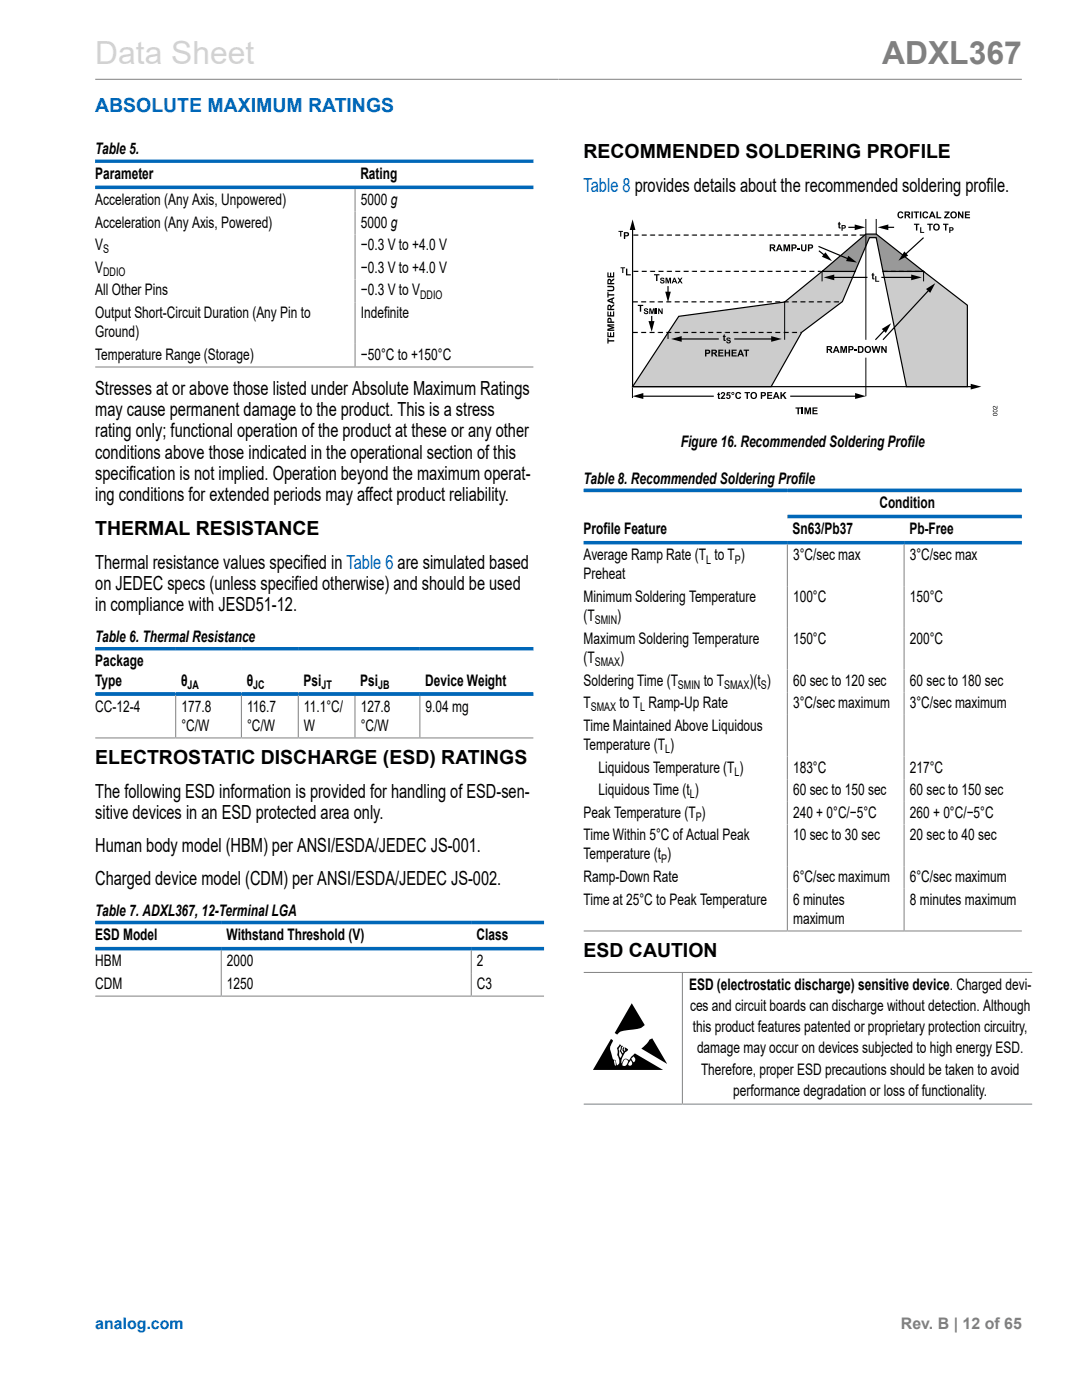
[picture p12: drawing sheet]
<svg xmlns="http://www.w3.org/2000/svg" width="216mm" height="279mm" viewBox="0 0 216 279" stroke-linecap="round" stroke-linejoin="round" font-family="sans-serif">
<defs><g id="words">
<text font-size="6.3" fill="#d3d3d3" x="19" y="12.7">Data Sheet</text>
<text font-size="6.3" fill="#808080" x="176" y="12.7">ADXL367</text>
<g font-size="3.9" fill="#0067b8">
<text x="19" y="22.3">ABSOLUTE MAXIMUM RATINGS</text>
<text x="116.4" y="38.2">Table 8 provides details about the recommended soldering profile.</text>
</g>
<g font-size="3.9">
<text x="116.4" y="31.4">RECOMMENDED SOLDERING PROFILE</text>
<text x="19" y="78.8">Stresses at or above those listed under Absolute Maximum Ratings</text>
<text x="19" y="83">may cause permanent damage to the product. This is a stress</text>
<text x="19" y="87.3">rating only; functional operation of the product at these or any other</text>
<text x="19" y="91.5">conditions above those indicated in the operational section of this</text>
<text x="19" y="95.7">specification is not implied. Operation beyond the maximum operat-</text>
<text x="19" y="100">ing conditions for extended periods may affect product reliability.</text>
<text x="19" y="106.7">THERMAL RESISTANCE</text>
<text x="19" y="113.5">Thermal resistance values specified in Table 6 are simulated based</text>
<text x="19" y="117.8">on JEDEC specs (unless specified otherwise) and should be used</text>
<text x="19" y="122">in compliance with JESD51-12.</text>
<text x="19" y="152.5">ELECTROSTATIC DISCHARGE (ESD) RATINGS</text>
<text x="19" y="159.3">The following ESD information is provided for handling of ESD-sen-</text>
<text x="19" y="163.5">sitive devices in an ESD protected area only.</text>
<text x="19" y="170.1">Human body model (HBM) per ANSI/ESDA/JEDEC JS-001.</text>
<text x="19" y="176.6">Charged device model (CDM) per ANSI/ESDA/JEDEC JS-002.</text>
<text x="116.4" y="191">ESD CAUTION</text>
</g>
<g font-size="3.2">
<text x="19" y="30.8">Table 5.</text>
<text x="19" y="35.7">Parameter</text>
<text x="71.9" y="35.7">Rating</text>
<text x="19" y="40.9">Acceleration (Any Axis, Unpowered)</text>
<text x="72" y="40.9">5000 g</text>
<text x="19" y="45.4">Acceleration (Any Axis, Powered)</text>
<text x="72" y="45.4">5000 g</text>
<text x="19" y="49.9">V</text>
<text x="72" y="49.9">−0.3 V to +4.0 V</text>
<text x="19" y="54.5">V</text>
<text x="19" y="59">All Other Pins</text>
<text x="72" y="54.5">−0.3 V to +4.0 V</text>
<text x="72" y="59">−0.3 V to V</text>
<text x="19" y="63.5">Output Short-Circuit Duration (Any Pin to</text>
<text x="72" y="63.5">Indefinite</text>
<text x="19" y="67.3">Ground)</text>
<text x="19" y="71.8">Temperature Range (Storage)</text>
<text x="72" y="71.8">−50°C to +150°C</text>
<text x="135.8" y="89.2">Figure 16. Recommended Soldering Profile</text>
<text x="116.4" y="96.5">Table 8. Recommended Soldering Profile</text>
<text x="175.5" y="101.4">Condition</text>
<text x="116.4" y="106.6">Profile Feature</text>
<text x="158.2" y="106.6">Sn63/Pb37</text>
<text x="181.5" y="106.6">Pb-Free</text>
<text x="116.4" y="111.8">Average Ramp Rate (T to T )</text>
<text x="158.3" y="111.8">3°C/sec max</text>
<text x="181.5" y="111.8">3°C/sec max</text>
<text x="116.5" y="115.6">Preheat</text>
<text x="116.5" y="120.2">Minimum Soldering Temperature</text>
<text x="116.5" y="124">(T</text>
<text x="123.2" y="124">)</text>
<text x="158.3" y="120.2">100°C</text>
<text x="181.5" y="120.2">150°C</text>
<text x="19" y="128.1">Table 6. Thermal Resistance</text>
<text x="116.5" y="128.5">Maximum Soldering Temperature</text>
<text x="158.3" y="128.5">150°C</text>
<text x="181.5" y="128.5">200°C</text>
<text x="19" y="133">Package</text>
<text x="19" y="136.8">Type</text>
<text x="36.1" y="136.8">θ</text>
<text x="49.2" y="136.8">θ</text>
<text x="60.6" y="136.8">Psi</text>
<text x="71.9" y="136.8">Psi</text>
<text x="84.8" y="136.8">Device Weight</text>
<text x="116.5" y="132.3">(T</text>
<text x="116.5" y="136.8">Soldering Time (T</text>
<text x="123.8" y="132.3">)</text>
<text x="140.4" y="136.8">to T</text>
<text x="149.6" y="136.8">)(t )</text>
<text x="158.3" y="136.8">60 sec to 120 sec</text>
<text x="181.5" y="136.8">60 sec to 180 sec</text>
<text x="19" y="142">CC-12-4</text>
<text x="36.2" y="142">177.8</text>
<text x="49.3" y="142">116.7</text>
<text x="60.7" y="142">11.1°C/</text>
<text x="72" y="142">127.8</text>
<text x="84.9" y="142">9.04 mg</text>
<text x="116.5" y="141.3">T</text>
<text x="123.6" y="141.3">to T Ramp-Up Rate</text>
<text x="158.3" y="141.3">3°C/sec maximum</text>
<text x="181.5" y="141.3">3°C/sec maximum</text>
<text x="36.2" y="145.8">°C/W</text>
<text x="49.3" y="145.8">°C/W</text>
<text x="60.7" y="145.8">W</text>
<text x="72" y="145.8">°C/W</text>
<text x="116.4" y="145.8">Time Maintained Above Liquidous</text>
<text x="116.4" y="149.7">Temperature (T )</text>
<text x="119.5" y="154.2">Liquidous Temperature (T )</text>
<text x="158.3" y="154.2">183°C</text>
<text x="181.5" y="154.2">217°C</text>
<text x="119.4" y="158.7">Liquidous Time (t )</text>
<text x="158.3" y="158.7">60 sec to 150 sec</text>
<text x="181.5" y="158.7">60 sec to 150 sec</text>
<text x="116.4" y="163.2">Peak Temperature (T )</text>
<text x="116.4" y="167.7">Time Within 5°C of Actual Peak</text>
<text x="158.3" y="163.2">240 + 0°C/−5°C</text>
<text x="158.3" y="167.7">10 sec to 30 sec</text>
<text x="181.5" y="163.2">260 + 0°C/−5°C</text>
<text x="181.5" y="167.7">20 sec to 40 sec</text>
<text x="116.4" y="171.5">Temperature (t )</text>
<text x="116.5" y="176">Ramp-Down Rate</text>
<text x="158.3" y="176">6°C/sec maximum</text>
<text x="181.5" y="176">6°C/sec maximum</text>
<text x="19" y="182.8">Table 7. ADXL367, 12-Terminal LGA</text>
<text x="116.5" y="180.6">Time at 25°C to Peak Temperature</text>
<text x="158.3" y="180.6">6 minutes</text>
<text x="158.3" y="184.4">maximum</text>
<text x="181.5" y="180.6">8 minutes maximum</text>
<text x="19" y="187.6">ESD Model</text>
<text x="45.2" y="187.6">Withstand Threshold (V)</text>
<text x="95.1" y="187.6">Class</text>
<text x="19" y="192.9">HBM</text>
<text x="19" y="197.4">CDM</text>
<text x="45.3" y="192.9">2000</text>
<text x="45.3" y="197.4">1250</text>
<text x="95.2" y="192.9">2</text>
<text x="95.2" y="197.4">C3</text>
<text x="137.5" y="197.5">ESD (electrostatic discharge) sensitive device. Charged devi-</text>
<text x="137.7" y="201.8">ces and circuit boards can discharge without detection. Although</text>
<text x="138.2" y="206">this product features patented or proprietary protection circuitry,</text>
<text x="139.1" y="210.2">damage may occur on devices subjected to high energy ESD.</text>
<text x="139.9" y="214.5">Therefore, proper ESD precautions should be taken to avoid</text>
<text x="146.3" y="218.7">performance degradation or loss of functionality.</text>
</g>
<text font-size="3.2" fill="#0067b8" x="19" y="265.3">analog.com</text>
<text font-size="3.2" fill="#808080" x="179.8" y="265.3">Rev. B | 12 of 65</text>
<g font-size="2.4">
<text x="20.6" y="50.6">S</text>
<text x="20.6" y="55.1">DDIO</text>
<text x="83.8" y="59.6">DDIO</text>
<text x="140.9" y="112.5">L</text>
<text x="146.6" y="112.5">P</text>
<text x="118.7" y="124.6">SMIN</text>
<text x="37.4" y="137.4">JA</text>
<text x="50.5" y="137.4">JC</text>
<text x="64.1" y="137.4">JT</text>
<text x="75.5" y="137.4">JB</text>
<text x="118.7" y="132.9">SMAX</text>
<text x="135.3" y="137.4">SMIN</text>
<text x="144.5" y="137.4">SMAX</text>
<text x="151.8" y="137.4">S</text>
<text x="117.9" y="142">SMAX</text>
<text x="127.7" y="142">L</text>
<text x="132.7" y="150.3">L</text>
<text x="146.6" y="154.8">L</text>
<text x="137.6" y="159.3">L</text>
<text x="138.8" y="163.8">P</text>
<text x="131.9" y="172.2">P</text>
</g>
</g></defs>
<path d="M19 15.8h184.9M70.8 37.7v35.5M19 73.2h87.4M35.1 138.9v8.3M48.2 138.9v8.3M59.5 138.9v8.3M70.8 138.9v8.3M83.8 138.9v8.3M19 147.3h87.5M19 198.8h89.6M44.1 189.7v9M94 189.7v9" fill="none" stroke="#808080" stroke-width=".2"/>
<path d="M19 32.2h87.4M19 37.4h87.4M19 129.5h87.5M19 138.5h87.5M19 184.1h89.6M19 189.3h89.6" fill="none" stroke="#0067b8" stroke-width=".71"/>
<g fill="#ccc" stroke="#000" stroke-width=".24">
<path d="M176.2 54.2h8.1l8.7 6.7v16.3h-12.1z" fill-rule="evenodd"/>
<path d="M135.4 63.1l21.2-2.8 7.4-6.1h6.6l-2.5 6-8.1 6.1-6.1 10.9h-27.7z" fill-rule="evenodd"/>
</g>
<path d="M164 54.2l8.8-7.5h2l9.5 7.5h-8.1l-1.4-6.8h-1.3l-2.9 6.8z" fill-rule="evenodd" fill="#999" stroke="#000" stroke-width=".24"/>
<g fill="none" stroke="#000" stroke-width=".24">
<path d="M126.2 45.5v31.7M133.3 57.1v1.5M163.3 49.2l6.1 2.5M163.4 50l1.3 1M166.1 55.4h7M169.3 45.4h1.6M175.9 55.4h6.3M176.9 45.4h1.5M184.3 47.4l-3.8 3.5M185.5 57.8l-9.3 10M126.1 77.2h68M128 79.1h14.4"/>
<path d="M130 63.1v1.4M135.6 67.7h7.8M146.5 67.7h7.8M157.7 79.1h13.3M176.6 65.8l-1.9 2"/>
</g>
<g fill="#000">
<path d="M121.2 57h.7a.56 .56 0 0 1 .7 .6 .56 .56 0 0 1-.7 .5h-.7v-.2h.7a.29 .29 0 0 0 .4-.3 .29 .29 0 0 0-.3-.3h-.8zM121.2 58.3h.2v.4h1.2v.3h-1.2v.4h-.2zM121.2 54.4h.2v.7h.3v-.7h.3v.7h.3v-.8h.3v1.1h-1.4zM123.4 46.1h.9v.2h-.3v.9h-.3v-.9h-.3zM123.8 53.3h.9v.2h-.3v1h-.2v-1h-.4zM124.9 53.6h.3v1.1h.7v.3h-1zM126.2 43.8l.6 2.1h-1.1zM130.5 54.7h1.1v.2h-.4v1.2h-.3v-1.2h-.4zM131.8 55.5l.5-.1 .2 .2 .1 .2h-.3l-.2-.2-.2 .1 .2 .1a.43 .43 0 0 1 .5 .6 .43 .43 0 0 1-.8 .1l-.1-.3h.2a.22 .22 0 0 0 .2 .2 .22 .22 0 0 0 .2-.3 .43 .43 0 0 1-.4-.1 .43 .43 0 0 1-.1-.5zM132.7 58.2h1.2l-.6 2.2zM132.8 55.4h.3l.2 .8 .3-.8h.3v1.2h-.2v-.9l-.2 .9h-.3l-.2-.9v.9h-.2zM135.2 55.4h.3l.2 .4 .2-.4h.3l-.4 .6 .4 .6h-.3l-.2-.4-.3 .4h-.2l.3-.6z"/>
<path d="M156.3 48.8h.4l.3 .9 .2-.9h.5v1.3h-.3v-1l-.3 1h-.2l-.3-1v1h-.3zM159.2 49.5h.5v.3h-.5zM159.8 48.8h.3v.7a.29 .29 0 0 0 .3 .4 .29 .29 0 0 0 .2-.4v-.7h.3v.7a.55 .55 0 0 1-.5 .7 .55 .55 0 0 1-.6-.7zM164.7 50.4l1.3 1.7-2-.9zM164.4 54.1h.9v.1h-.9zM165.9 54.1h1v.1h-1zM164.4 55.4l2.1-.6v1.1zM167.5 54.1h1v.1h-1zM167.3 44.4l.3-.2v.4h.2v.2h-.2v.5l.2 .1v.2l-.5-.1v-.7h-.1zM169.3 51l1.7 1.4-2.2-.3zM169.1 54.1h1v.1h-1zM170.5 44.8l2.2 .6-2.2 .5z"/>
<path d="M174 54.6l.3-.2v.4h.2v.2h-.2v.5h.2v.2l-.4-.1-.1-.6h-.1zM174.6 55.1h.3v.9h.5v.2h-.8zM175.1 45.4l2.2-.6v1.1zM179.2 42.4a.6 .6 0 0 1 1.1 .2h-.3l-.1-.1a.42 .42 0 0 0-.6 .4 .42 .42 0 0 0 .6 .4l.1-.2 .3 .1a.67 .67 0 0 1-1.1 .2 .67 .67 0 0 1 0-1zM180.4 50.2l.8 .8-1.9 1zM181.8 54.8l2.1 .6-2.1 .5zM181.9 42.2h.2v1.4h-.2zM182.3 42.2h1.1v.2h-.4v1.2h-.3v-1.2h-.4zM182.4 44.6h1v.3h-.4v1.1h-.2v-1.1h-.4zM183.6 42.2h.2v1.4h-.2zM183.6 45.4h.2v.9h.6v.2h-.8zM184.2 42.4a.6 .6 0 0 1 1 .2h-.2l-.1-.1a.42 .42 0 0 0-.6 .4 .42 .42 0 0 0 .5 .4l.2-.2 .2 .1a.67 .67 0 0 1-1 .2 .67 .67 0 0 1 0-1z"/>
<path d="M185 44.6h1.1v.3h-.4v1.1h-.3v-1.1h-.4zM184.8 57.7l1.8-1.2-1 1.9zM186.9 42.2h.2v1.1h.7v.3h-.9zM188.5 42.2h1v.2l-.8 .9h.8v.3h-1.1v-.3l.7-.9h-.6zM188.2 44.6h1v.3h-.4v1.1h-.2v-1.1h-.4zM191.2 42.2h.2l.6 .9v-.9h.2v1.4h-.2l-.6-.9v.9h-.2zM192.5 42.2h1v.2h-.7v.3h.7v.3h-.7v.3h.8v.3h-1.1zM121.2 67.5h.2v.4h1.2v.3h-1.2v.4h-.2zM121.2 66.3h.2v.7h.3v-.7h.3v.7h.3v-.7h.3v1h-1.4zM121.2 64.7h1.4v.3h-1.1l1.1 .2v.3l-1.1 .3h1.1v.2h-1.4v-.4l.9-.2-.9-.3zM121.2 62.2h.2v.7h.3v-.7h.3v.7h.3v-.8h.3v1.1h-1.4zM127.3 60.8h1v.3h-.4v1.1h-.2v-1.1h-.4z"/>
<path d="M126.2 79.1l2.2-.7v1.2zM128.6 61.6l.5-.1 .2 .2v.2h-.2l-.3-.2-.1 .1 .1 .1a.43 .43 0 0 1 .5 .6 .43 .43 0 0 1-.7 .1l-.2-.3h.3a.22 .22 0 0 0 .2 .2 .22 .22 0 0 0 .2-.2 .43 .43 0 0 1-.5-.2 .43 .43 0 0 1 0-.5zM129.4 64.1h1.2l-.6 2.1zM129.6 61.5h.3l.2 .8 .2-.8h.4v1.2h-.3v-.9l-.2 .9h-.2l-.2-.9v.9h-.2zM130.9 61.5h.2v1.2h-.2zM131.3 61.5h.2l.5 .8v-.8h.2v1.2h-.2l-.5-.8v.8h-.2zM133.9 67.7l2.1-.6v1.1zM143.3 69.8h1v.2h-.7v.3h.7v.2h-.7v.4h.8v.2h-1.1zM143.2 78.4l.3-.1v.3h.2v.2h-.2v.5l.2 .1v.2l-.4-.1-.1-.7h-.1zM144.6 69.8h.3v.5h.5v-.5h.3v1.3h-.3v-.6h-.5v.6h-.3zM144 78.3a.49 .49 0 0 1 .7 .3 .49 .49 0 0 1-.4 .6l-.1 .2h.5v.2h-.9l.5-.7a.21 .21 0 0 0 .2-.2 .21 .21 0 0 0-.2-.2 .21 .21 0 0 0-.2 .2h-.3zM144.4 66.9l.2-.2v.3h.2v.3h-.2v.4l.2 .3-.4-.1v-.6h-.2z"/>
<path d="M145 78.3h.7v.2h-.5v.2a.46 .46 0 0 1 .6 .4 .46 .46 0 0 1-.4 .5 .46 .46 0 0 1-.5-.3l.2-.1 .1 .2a.23 .23 0 0 0 .3-.3 .23 .23 0 0 0-.4-.1h-.2zM145 67.4h.5l.3 .2v.1h-.2l-.3-.1-.1 .1 .1 .1a.43 .43 0 0 1 .5 .5 .43 .43 0 0 1-.8 .1l-.1-.3h.2a.22 .22 0 0 0 .3 .3 .22 .22 0 0 0 .1-.3 .43 .43 0 0 1-.4-.2 .43 .43 0 0 1-.1-.5zM146 69.8h1v.2h-.8v.3h.7v.2h-.7v.4h.8v.2h-1zM146.9 78.4a.6 .6 0 0 1 1 .2l-.3 .1-.2-.2a.42 .42 0 0 0-.5 .5 .42 .42 0 0 0 .7 .2v-.1l.3 .1a.67 .67 0 0 1-1 .3 .67 .67 0 0 1 0-1.1zM148.4 69.8h1.1v.2h-.4v1.1h-.3v-1.1h-.4zM148.6 78.2h1v.3h-.4v1.1h-.2v-1.1h-.4zM153.1 78.2h1v.3h-.8v.3h.7v.2h-.7v.4h.8v.2h-1zM153.9 67.1l2.1 .6-2.1 .5zM155.7 78.2h.3v.7l.6-.7h.3l-.5 .6 .6 .8h-.4l-.4-.6-.2 .2v.4h-.3zM167.7 69.1h.4l.2 .9 .3-.9h.4v1.3h-.3v-1l-.2 1h-.3l-.3-1v1h-.2zM170.5 69.8h.5v.3h-.5zM170.6 78.4l2.2 .7-2.2 .5z"/>
<path d="M173.9 69.1h.3l.2 .9 .2-.9h.4l.2 .9 .2-.9h.3l-.3 1.3h-.3l-.3-1-.3 1h-.3zM175.8 69.1h.3l.6 .9v-.9h.2v1.3h-.2l-.6-.9v.9h-.3zM175.9 65.7l1.9-1.2-1 1.9zM193.7 76.6l2.1 .6-2.1 .5zM158.7 81.3h1.1v.2h-.4v1.2h-.3v-1.2h-.4zM160 81.3h.3v1.4h-.3zM160.5 81.3h.4l.3 .9 .2-.9h.4v1.4h-.2v-1.1l-.3 1.1h-.3l-.2-1.1v1.1h-.3zM162.1 81.3h1v.2h-.7v.3h.7v.3h-.7v.3h.7v.3h-1zM198.2 81.1l.3-.1 .4 .4v-.4h.1v.6l-.5-.4a.17 .17 0 0 0-.3 0 .18 .18 0 0 0 .2 .3v.1l-.3-.2zM126.1 200.2l2.6 4.4-1.1 .6-2.4 .4a2.14 2.14 0 0 0-2 .9l-.5-.3zM129.6 207.5l.5-.3 3 5.1-5.1-3 1-1z"/>
<path d="M121.2 59.8l1.4-.5v.3l-.4 .1v.6l.4 .1v.3l-1.4-.6zM121.5 60l.5 .2v-.4z"/>
<path d="M121.3 55.8l.4-.1 .3 .3 .6-.5v.4l-.5 .3-.1 .2 .6 .1v.3h-1.4zM121.5 56l-.1 .5h.4l-.1-.5z"/>
<path d="M124.5 46.3h.4a.48 .48 0 0 1 .6 .6 .48 .48 0 0 1-.7 .3v.5h-.3zM124.8 46.6v.3a.29 .29 0 0 0 .3 .1 .29 .29 0 0 0 .1-.3z"/>
<path d="M134.5 55.4h.2l.5 1.2h-.3l-.1-.3h-.5v.3h-.3zM134.6 55.7l-.2 .4h.3z"/>
<path d="M153.6 48.8h.6a.4 .4 0 0 1 .5 .3 .4 .4 0 0 1-.4 .4l.5 .6h-.3l-.4-.5h-.2v.5h-.3zM153.9 49v.3l.5-.1-.1-.2z"/>
<path d="M155.4 48.8h.2l.6 1.3h-.3l-.1-.3h-.6l-.1 .3h-.3zM155.5 49.1l-.2 .5h.4z"/>
<path d="M157.9 48.8h.5a.48 .48 0 0 1 .6 .5 .48 .48 0 0 1-.8 .3v.5h-.3zM158.2 49v.4a.29 .29 0 0 0 .3 0 .29 .29 0 0 0 .2-.3z"/>
<path d="M161.2 48.8h.5a.48 .48 0 0 1 .5 .5 .48 .48 0 0 1-.7 .3v.5h-.3zM161.5 49v.4a.29 .29 0 0 0 .3 0 .29 .29 0 0 0 .2-.3z"/>
<path d="M167.9 44.9h.4a.4 .4 0 0 1 .5 .5 .4 .4 0 0 1-.7 .2v.5h-.2zM168.1 45.1v.3a.25 .25 0 0 0 .3 .1 .25 .25 0 0 0 .1-.3z"/>
<path d="M180.5 42.2h.6a.4 .4 0 0 1 .5 .3 .4 .4 0 0 1-.3 .5l.4 .6h-.3l-.4-.5-.2-.1v.6h-.3zM180.8 42.4v.4l.5-.1-.1-.2z"/>
<path d="M186.2 45.3a.7 .7 0 0 1 1.4 0 .7 .7 0 0 1-1.4 0zM186.6 45a.43 .43 0 0 0-.1 .6 .43 .43 0 0 0 .7-.1l-.1-.5-.2-.1z"/>
<path d="M185.9 42.2h.3l.5 1.4h-.3l-.1-.3h-.6l-.1 .3h-.3zM186 42.5l-.2 .5h.4z"/>
<path d="M189.4 45.3h.4a.4 .4 0 0 1 .5 .5 .4 .4 0 0 1-.7 .2v.5h-.2zM189.6 45.5v.4a.25 .25 0 0 0 .3 0 .25 .25 0 0 0 .1-.3z"/>
<path d="M189.6 42.9a.7 .7 0 0 1 1.4 0 .7 .7 0 0 1-1.4 0zM190 42.5a.43 .43 0 0 0 0 .7 .43 .43 0 0 0 .6-.1v-.6l-.3-.1z"/>
<path d="M121.3 63.5a.5 .5 0 0 1 .7 .1 .5 .5 0 0 1 0 .6h.6v.2h-1.4v-.7zM121.5 63.7l-.1 .5h.4a.29 .29 0 0 0 0-.4 .29 .29 0 0 0-.2-.1z"/>
<path d="M121.3 60.9l.4-.1 .3 .3 .6-.4v.3l-.5 .4-.1 .2h.6v.3h-1.4zM121.5 61.1l-.1 .5h.4l-.1-.5z"/>
<path d="M140.7 69.8h.4a.48 .48 0 0 1 .6 .5 .48 .48 0 0 1-.7 .3v.5h-.3zM141 70v.4a.29 .29 0 0 0 .3 0 .29 .29 0 0 0 .1-.3z"/>
<path d="M142 69.8h.5a.4 .4 0 0 1 .6 .3 .4 .4 0 0 1-.4 .4l.5 .6h-.4l-.3-.4-.2-.1-.1 .5h-.2zM142.2 70v.4l.6-.2-.1-.2z"/>
<path d="M145.9 78.5a.3 .3 0 0 1 .6 0 .3 .3 0 0 1-.6 0zM146.1 78.5a.15 .15 0 0 0 .3 0 .15 .15 0 0 0-.3 0z"/>
<path d="M147.6 69.8h.3l.6 1.3h-.3l-.1-.3h-.6l-.1 .3h-.3zM147.8 70.1l-.2 .5h.4z"/>
<path d="M149.7 78.9a.7 .7 0 0 1 1.4 0 .7 .7 0 0 1-1.4 0zM150.1 78.6a.43 .43 0 0 0 0 .6 .43 .43 0 0 0 .6-.1v-.5l-.3-.1z"/>
<path d="M151.8 78.2h.4a.48 .48 0 0 1 .6 .6 .48 .48 0 0 1-.7 .3v.5h-.3zM152.1 78.5v.4a.29 .29 0 0 0 .3 0 .29 .29 0 0 0 .2-.3z"/>
<path d="M154.7 78.2h.3l.6 1.4h-.3l-.1-.3h-.6l-.1 .3h-.3zM154.9 78.6l-.2 .5h.4z"/>
<path d="M164.9 69.1h.6a.4 .4 0 0 1 .5 .2 .4 .4 0 0 1-.3 .5l.5 .6h-.4l-.3-.5h-.2l-.1 .5h-.3zM165.2 69.3v.3l.6-.1-.1-.2z"/>
<path d="M166.7 69.1h.3l.5 1.3h-.3l-.1-.3h-.5l-.1 .3h-.3zM166.8 69.4l-.1 .5h.3z"/>
<path d="M169.3 69.1h.4a.48 .48 0 0 1 .6 .5 .48 .48 0 0 1-.7 .3v.5h-.3zM169.6 69.3v.4a.29 .29 0 0 0 .3 0 .29 .29 0 0 0 .1-.3z"/>
<path d="M171.2 69.1h.5a.68 .68 0 0 1 .6 .6 .68 .68 0 0 1-.6 .7h-.5zM171.5 69.3v.9a.47 .47 0 0 0 .5-.5 .47 .47 0 0 0-.5-.4z"/>
<path d="M172.5 69.7a.7 .7 0 0 1 1.4 0 .7 .7 0 0 1-1.4 0zM172.9 69.4a.43 .43 0 0 0 0 .7 .43 .43 0 0 0 .6-.1l-.1-.6-.2-.1z"/>
<path d="M198.2 82.5l.1-.1a.35 .35 0 0 1 .6 .1 .35 .35 0 0 1-.1 .5 .41 .41 0 0 1-.5 0 .41 .41 0 0 1-.2-.4zM198.3 82.6h-.1a.37 .37 0 0 0 .4 .3 .37 .37 0 0 0 .3-.3z"/>
<path d="M198.2 81.8l.1-.1a.35 .35 0 0 1 .6 0 .35 .35 0 0 1-.1 .6 .39 .39 0 0 1-.5 0 .39 .39 0 0 1-.1-.5zM198.3 81.9h-.1a.37 .37 0 0 0 .4 .3 .37 .37 0 0 0 .3-.3z"/>
<path d="M126.1 211.1l.3-.3a.63 .63 0 0 1 .4 .6 .63 .63 0 0 1-.4 .6l-.4-.7zM125.8 211.7h.1l.2 .4v.4a.35 .35 0 0 1-.5 .2 .35 .35 0 0 1-.2-.5zM124.7 211.4l.5 .1 .1 .3-.1 .4a.61 .61 0 0 1-.4 .5 .61 .61 0 0 1-.6-.1l.1-.7zM122.5 211.6h.2l.1 .4v.7zM121.9 207.3l-3.6 6.2h14l-5.6-3.2-.7 .6-.5 .7a.71 .71 0 0 0-.8-.3 .71 .71 0 0 0-.5 .7l-.1 .2a2.57 2.57 0 0 1 1.1-2.5l.1-.3-.6-.3 .1 .6-.2 .1-.1-.3 .1-.5-.1-.1-.2 .3-.1 .4 .2 .4-.1 .2-.2-.2a.62 .62 0 0 1 0-.8l.2-.4-.2-.1-.4 1 .1 .3a.69 .69 0 0 1 0 1.1l-.2-.4-.1-.7a.82 .82 0 0 1 .3-1.2l.1-.2-.2-.2-.6 .8 .1 .4a2.78 2.78 0 0 0 .4 1.9l-.1 .8-.4 .3-.3-1-.2-.1a2.65 2.65 0 0 1-.8-1.7 3 3 0 0 1 .5-2.1z"/>
</g>
<path d="M164 54.2v2M172.8 43.7v24.1M174.8 43.7v3M184.3 54.2v2M126.2 77.3v2.1M133.3 66.3v1.4M156.6 60.3v7.5M172.8 71.4v7.7" fill="none" stroke="#000" stroke-width=".2"/>
<path d="M176.2 54.2h8.1" fill="none" stroke="#000" stroke-width=".24" stroke-dasharray="1 .6" stroke-linecap="butt"/>
<path d="M126.3 46.9h46.5M126.3 54.2h37.5M126.2 60.2h41.8M126.2 66.4h33.7" fill="none" stroke="#000" stroke-width=".24" stroke-dasharray="0 0 1 .6" stroke-linecap="butt"/>
<path d="M116.4 97.9h87.5M116.4 108.3h87.5M157.1 103.1h46.8" fill="none" stroke="#0067b8" stroke-width=".71"/>
<path d="M157.1 108.7v77M180.4 108.7v77M116.4 185.8h87.5M116.4 194.1h89.6M136.2 194.2v26.1M116.4 220.4h89.6" fill="none" stroke="#808080" stroke-width=".2"/>
<use href="#words"/>
</svg>
